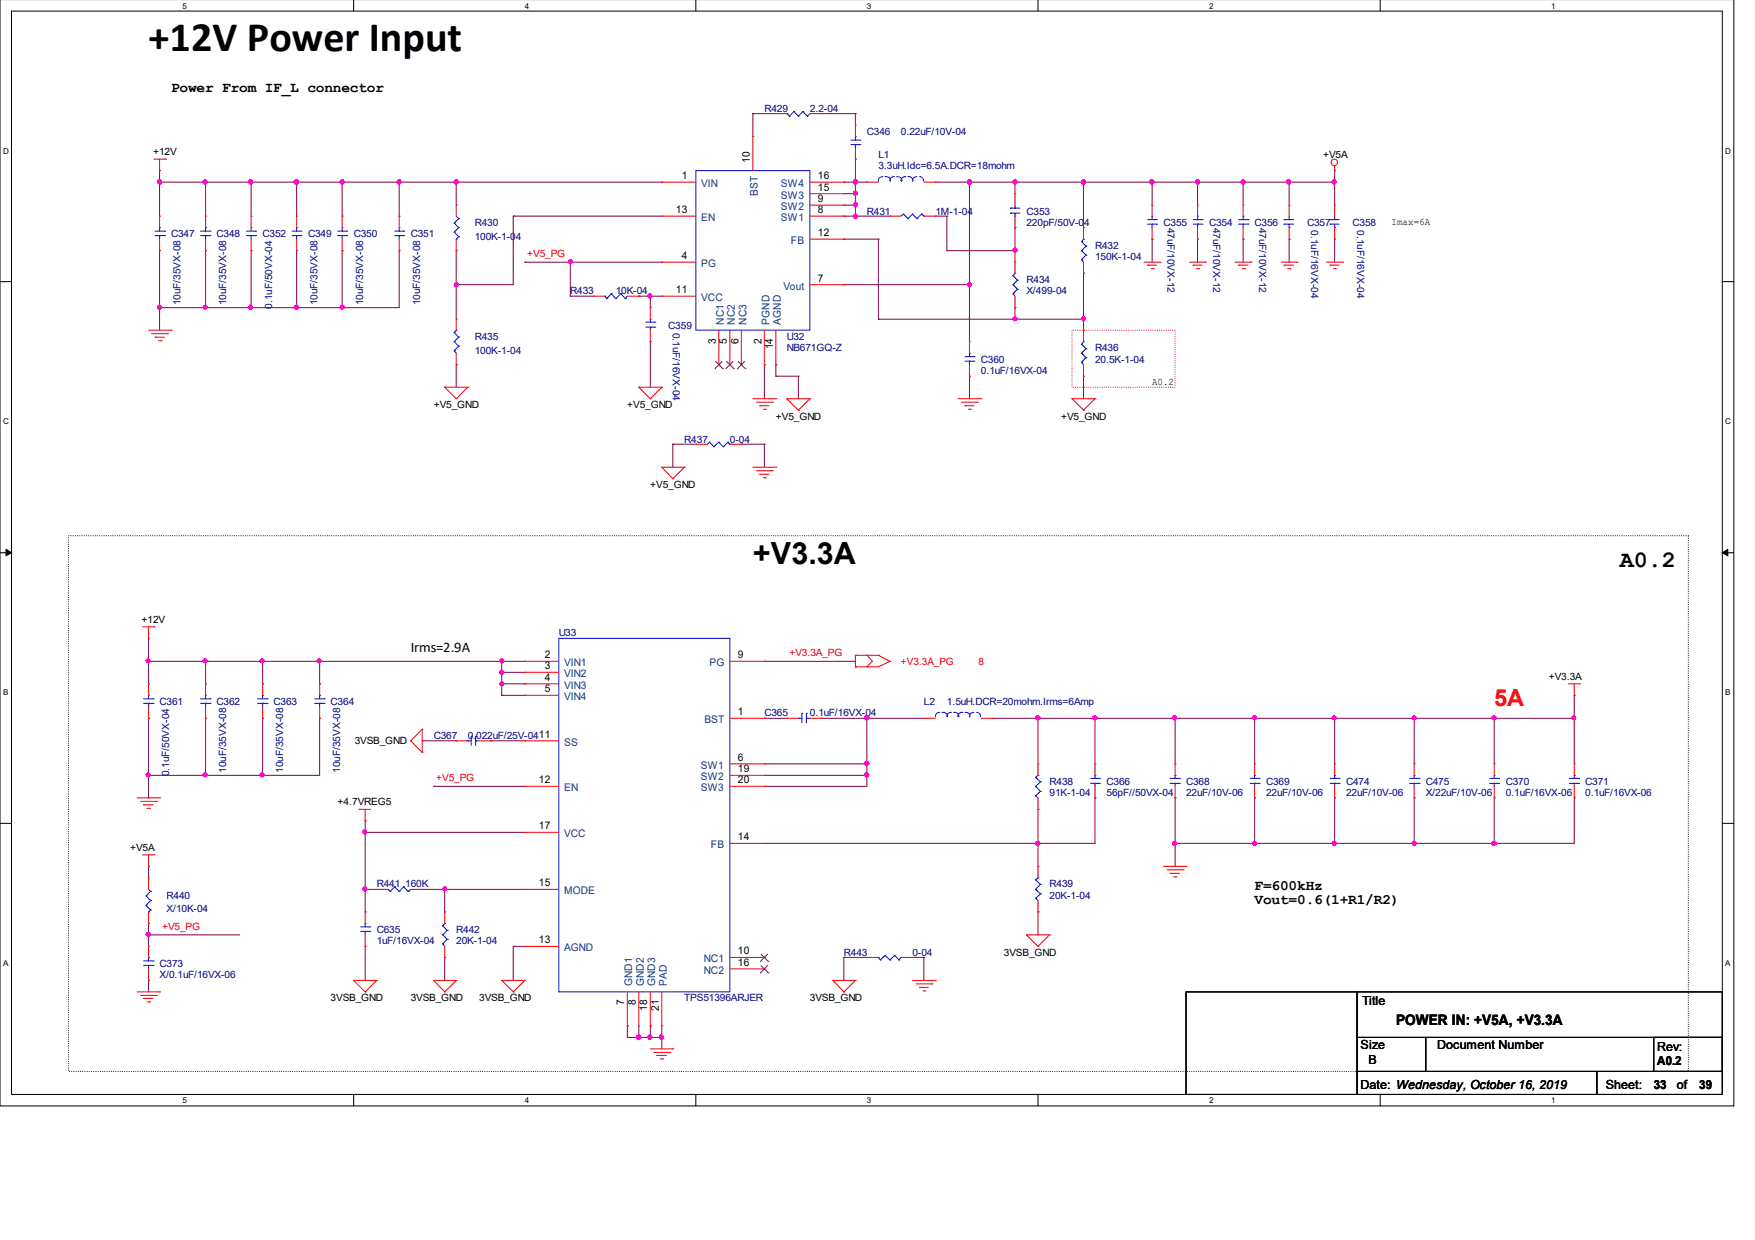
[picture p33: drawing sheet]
<svg xmlns="http://www.w3.org/2000/svg" width="297mm" height="210mm" viewBox="0 0 297 210" stroke-linecap="round" stroke-linejoin="round" font-family="sans-serif">
<defs><g id="words">
<text font-size="7.1" x="25.1" y="8.7">+12V Power Input</text>
<text font-size="5.2" x="127.4" y="95.5">+V3.3A</text>
<text font-size="4" x="274.2" y="95.9">A0.2</text>
<text font-size="4" fill="#f00" x="252.9" y="119.5">5A</text>
<g font-size="2.5">
<text x="29" y="15.5">Power From IF_L connector</text>
<text x="69.5" y="110.4">Irms=2.9A</text>
<text x="212.3" y="150.6">F=600kHz</text>
<text x="212.3" y="153.1">Vout=0.6(1+R1/R2)</text>
<text x="236.3" y="173.5">POWER IN: +V5A, +V3.3A</text>
</g>
<g font-size="2.1">
<text x="230.5" y="170.2">Title</text>
<text x="230.3" y="177.6">Size</text>
<text x="243.2" y="177.6">Document Number</text>
<text x="280.5" y="178">Rev:</text>
<text x="230.3" y="184.3">Date: Wednesday, October 16, 2019</text>
<text x="231.6" y="180.1">B</text>
<text x="271.8" y="184.3">Sheet:</text>
<text x="279.9" y="184.4">33</text>
<text x="280.5" y="180.4">A0.2</text>
<text x="283.8" y="184.3">of</text>
<text x="287.6" y="184.4">39</text>
</g>
<g font-size="1.8">
<text x="126.9" y="27.5" transform="rotate(-90 126.9 27.5)">10</text>
<text x="115.4" y="30.3">1</text>
<text x="138.4" y="34.2">9</text>
<text x="138.4" y="32.3">15</text>
<text x="138.4" y="30.3">16</text>
<text x="114.4" y="36.1">13</text>
<text x="138.4" y="36.1">8</text>
<text x="138.4" y="40">12</text>
<text x="115.4" y="43.9">4</text>
<text x="138.4" y="47.7">7</text>
<text x="114.4" y="49.6">11</text>
<text x="121.2" y="58.2" transform="rotate(-90 121.2 58.2)">3</text>
<text x="123" y="58.2" transform="rotate(-90 123 58.2)">5</text>
<text x="125" y="58.2" transform="rotate(-90 125 58.2)">6</text>
<text x="128.9" y="58.2" transform="rotate(-90 128.9 58.2)">2</text>
<text x="130.8" y="59.1" transform="rotate(-90 130.8 59.1)">14</text>
<text x="92.2" y="111.4">2</text>
<text x="92.2" y="113.3">3</text>
<text x="124.9" y="111.4">9</text>
<text x="92.2" y="115.2">4</text>
<text x="92.2" y="117.2">5</text>
<text x="124.9" y="121.1">1</text>
<text x="124.9" y="128.8">6</text>
<text x="124.9" y="130.7">19</text>
<text x="91.2" y="132.6">12</text>
<text x="124.9" y="132.6">20</text>
<text x="91.2" y="140.4">17</text>
<text x="124.9" y="142.3">14</text>
<text x="91.2" y="150">15</text>
<text x="91.2" y="159.7">13</text>
<text x="124.9" y="161.6">10</text>
<text x="124.9" y="163.5">16</text>
<text x="105.7" y="170.2" transform="rotate(-90 105.7 170.2)">7</text>
<text x="107.6" y="170.2" transform="rotate(-90 107.6 170.2)">8</text>
<text x="109.6" y="171.1" transform="rotate(-90 109.6 171.1)">18</text>
<text x="111.5" y="171.1" transform="rotate(-90 111.5 171.1)">21</text>
</g>
<g font-size="1.8" fill="#004080">
<text x="118.7" y="31.7">VIN</text>
<text x="128.3" y="33.2" transform="rotate(-90 128.3 33.2)">BST</text>
<text x="132.2" y="35.6">SW2</text>
<text x="132.2" y="33.6">SW3</text>
<text x="132.2" y="31.7">SW4</text>
<text x="118.7" y="37.4">EN</text>
<text x="132.2" y="37.4">SW1</text>
<text x="133.9" y="41.3">FB</text>
<text x="118.7" y="45.2">PG</text>
<text x="118.7" y="51">VCC</text>
<text x="132.6" y="49">Vout</text>
<text x="122.5" y="55" transform="rotate(-90 122.5 55)">NC1</text>
<text x="124.4" y="55" transform="rotate(-90 124.4 55)">NC2</text>
<text x="126.3" y="55" transform="rotate(-90 126.3 55)">NC3</text>
<text x="130.2" y="55" transform="rotate(-90 130.2 55)">PGND</text>
<text x="132.2" y="55" transform="rotate(-90 132.2 55)">AGND</text>
<text x="95.5" y="112.8">VIN1</text>
<text x="120.1" y="112.8">PG</text>
<text x="95.5" y="114.7">VIN2</text>
<text x="95.5" y="116.6">VIN3</text>
<text x="95.5" y="118.5">VIN4</text>
<text x="119.2" y="122.4">BST</text>
<text x="95.5" y="126.3">SS</text>
<text x="118.6" y="130.1">SW1</text>
<text x="95.5" y="134">EN</text>
<text x="118.6" y="132.1">SW2</text>
<text x="118.6" y="134">SW3</text>
<text x="95.5" y="141.7">VCC</text>
<text x="120.3" y="143.6">FB</text>
<text x="95.5" y="151.4">MODE</text>
<text x="95.5" y="161.1">AGND</text>
<text x="107" y="167" transform="rotate(-90 107 167)">GND1</text>
<text x="109" y="167" transform="rotate(-90 109 167)">GND2</text>
<text x="110.9" y="167" transform="rotate(-90 110.9 167)">GND3</text>
<text x="112.9" y="167" transform="rotate(-90 112.9 167)">PAD</text>
<text x="119.1" y="162.9">NC1</text>
<text x="119.1" y="164.9">NC2</text>
</g>
<g font-size="1.7" fill="#000080">
<text x="129.4" y="18.9">R429</text>
<text x="137.1" y="18.9">2.2-04</text>
<text x="146.7" y="22.8">C346</text>
<text x="152.5" y="22.8">0.22uF/10V-04</text>
<text x="148.7" y="26.7">L1</text>
<text x="148.7" y="28.5">3.3uH.Idc=6.5A.DCR=18mohm</text>
<text x="29" y="40.1">C347</text>
<text x="36.7" y="40.1">C348</text>
<text x="44.4" y="40.1">C352</text>
<text x="52.2" y="40.1">C349</text>
<text x="59.9" y="40.1">C350</text>
<text x="69.5" y="40.1">C351</text>
<text x="80.3" y="38.2">R430</text>
<text x="80.3" y="40.6">100K-1-04</text>
<text x="146.7" y="36.3">R431</text>
<text x="158.3" y="36.3">1M-1-04</text>
<text x="173.7" y="36.3">C353</text>
<text x="173.7" y="38.2">220pF/50V-04</text>
<text x="196.9" y="38.2">C355</text>
<text x="197.6" y="38.5" transform="rotate(90 197.6 38.5)">47uF/10VX-12</text>
<text x="204.6" y="38.2">C354</text>
<text x="205.3" y="38.5" transform="rotate(90 205.3 38.5)">47uF/10VX-12</text>
<text x="212.3" y="38.2">C356</text>
<text x="213.1" y="38.5" transform="rotate(90 213.1 38.5)">47uF/10VX-12</text>
<text x="221.2" y="38.2">C357</text>
<text x="221.9" y="39" transform="rotate(90 221.9 39)">0.1uF/16VX-04</text>
<text x="228.9" y="38.2">C358</text>
<text x="229.7" y="39" transform="rotate(90 229.7 39)">0.1uF/16VX-04</text>
<text x="173.7" y="47.9">R434</text>
<text x="185.3" y="42.1">R432</text>
<text x="185.3" y="44">150K-1-04</text>
<text x="30.6" y="51.7" transform="rotate(-90 30.6 51.7)">10uF/35VX-08</text>
<text x="38.3" y="51.7" transform="rotate(-90 38.3 51.7)">10uF/35VX-08</text>
<text x="46.1" y="52.3" transform="rotate(-90 46.1 52.3)">0.1uF/50VX-04</text>
<text x="53.8" y="51.7" transform="rotate(-90 53.8 51.7)">10uF/35VX-08</text>
<text x="61.5" y="51.7" transform="rotate(-90 61.5 51.7)">10uF/35VX-08</text>
<text x="71.1" y="51.7" transform="rotate(-90 71.1 51.7)">10uF/35VX-08</text>
<text x="96.5" y="49.8">R433</text>
<text x="104.2" y="49.8">10K-04</text>
<text x="173.7" y="49.8">X/499-04</text>
<text x="80.3" y="57.5">R435</text>
<text x="80.3" y="59.9">100K-1-04</text>
<text x="113.1" y="55.6">C359</text>
<text x="113.9" y="56.3" transform="rotate(90 113.9 56.3)">0.1uF/16VX-04</text>
<text x="133.2" y="59.5">NB671GQ-Z</text>
<text x="133.2" y="57.5">U32</text>
<text x="185.3" y="59.5">R436</text>
<text x="166" y="61.4">C360</text>
<text x="166" y="63.3">0.1uF/16VX-04</text>
<text x="185.3" y="61.4">20.5K-1-04</text>
<text x="115.8" y="74.9">R437</text>
<text x="123.5" y="74.9">0-04</text>
<text x="94.6" y="107.7">U33</text>
<text x="27" y="119.3">C361</text>
<text x="36.7" y="119.3">C362</text>
<text x="46.3" y="119.3">C363</text>
<text x="56" y="119.3">C364</text>
<text x="156.4" y="119.3">L2</text>
<text x="160.3" y="119.3">1.5uH.DCR=20mohm.Irms=6Amp</text>
<text x="73.4" y="125.1">C367</text>
<text x="79.2" y="125.1">0.022uF/25V-0411</text>
<text x="129.4" y="121.3">C365</text>
<text x="137.1" y="121.3">0.1uF/16VX-04</text>
<text x="28.6" y="131.4" transform="rotate(-90 28.6 131.4)">0.1uF/50VX-04</text>
<text x="38.3" y="130.8" transform="rotate(-90 38.3 130.8)">10uF/35VX-08</text>
<text x="47.9" y="130.8" transform="rotate(-90 47.9 130.8)">10uF/35VX-08</text>
<text x="57.6" y="130.8" transform="rotate(-90 57.6 130.8)">10uF/35VX-08</text>
<text x="177.6" y="132.9">R438</text>
<text x="177.6" y="134.7">91K-1-04</text>
<text x="187.3" y="132.9">C366</text>
<text x="187.3" y="134.7">56pF//50VX-04</text>
<text x="200.7" y="132.9">C368</text>
<text x="200.7" y="134.7">22uF/10V-06</text>
<text x="214.3" y="132.9">C369</text>
<text x="214.3" y="134.7">22uF/10V-06</text>
<text x="227.8" y="132.9">C474</text>
<text x="227.8" y="134.7">22uF/10V-06</text>
<text x="241.3" y="132.9">C475</text>
<text x="241.3" y="134.7">X/22uF/10V-06</text>
<text x="254.8" y="132.9">C370</text>
<text x="254.8" y="134.7">0.1uF/16VX-06</text>
<text x="268.3" y="132.9">C371</text>
<text x="268.3" y="134.7">0.1uF/16VX-06</text>
<text x="28.2" y="152.2">R440</text>
<text x="28.2" y="154.4">X/10K-04</text>
<text x="63.8" y="150.2">R441</text>
<text x="68.6" y="150.2">160K</text>
<text x="177.6" y="150.2">R439</text>
<text x="177.6" y="152.2">20K-1-04</text>
<text x="63.8" y="157.9">C635</text>
<text x="63.8" y="159.9">1uF/16VX-04</text>
<text x="77.2" y="157.9">R442</text>
<text x="77.2" y="159.9">20K-1-04</text>
<text x="142.8" y="161.8">R443</text>
<text x="154.4" y="161.8">0-04</text>
<text x="27" y="163.7">C373</text>
<text x="27" y="165.6">X/0.1uF/16VX-06</text>
<text x="115.8" y="169.5">TPS51396ARJER</text>
</g>
<g font-size="1.7">
<text x="25.9" y="26.3">+12V</text>
<text x="223.9" y="26.7">+V5A</text>
<text x="235.5" y="38">Imax=6A</text>
<text x="195" y="65.1">A0.2</text>
<text x="73.4" y="69.1">+V5_GND</text>
<text x="106.2" y="69.1">+V5_GND</text>
<text x="131.3" y="71">+V5_GND</text>
<text x="179.6" y="71">+V5_GND</text>
<text x="110.1" y="82.6">+V5_GND</text>
<text x="24" y="105.4">+12V</text>
<text x="262.1" y="115.1">+V3.3A</text>
<text x="60" y="125.9">3VSB_GND</text>
<text x="57.1" y="136.3">+4.7VREG5</text>
<text x="22" y="144">+V5A</text>
<text x="169.9" y="161.8">3VSB_GND</text>
<text x="56" y="169.5">3VSB_GND</text>
<text x="69.5" y="169.5">3VSB_GND</text>
<text x="81.1" y="169.5">3VSB_GND</text>
<text x="137.1" y="169.5">3VSB_GND</text>
</g>
<g font-size="1.7" fill="#f00">
<text x="89.2" y="43.5">+V5_PG</text>
<text x="133.6" y="111.1">+V3.3A_PG</text>
<text x="152.5" y="112.5">+V3.3A_PG</text>
<text x="165.6" y="112.5">8</text>
<text x="73.8" y="132.3">+V5_PG</text>
<text x="27.4" y="157.4">+V5_PG</text>
</g>
<g font-size="1.4">
<text x="30.9" y="1.5">5</text>
<text x="88.8" y="1.5">4</text>
<text x="146.7" y="1.5">3</text>
<text x="204.6" y="1.5">2</text>
<text x="262.6" y="1.5">1</text>
<text x=".5" y="26">D</text>
<text x="292" y="26">D</text>
<text x=".5" y="71.8">C</text>
<text x="292" y="71.8">C</text>
<text x=".5" y="117.7">B</text>
<text x="292" y="117.7">B</text>
<text x=".5" y="163.5">A</text>
<text x="292" y="163.5">A</text>
<text x="30.9" y="186.8">5</text>
<text x="88.8" y="186.8">4</text>
<text x="146.7" y="186.8">3</text>
<text x="204.6" y="186.8">2</text>
<text x="262.6" y="186.8">1</text>
</g>
</g></defs>
<path d="M0 -.1v187.3h293.5v-187.3M1.9 1.9h289.6v183.4h-289.6z" fill="none" stroke="#000" stroke-width=".17"/>
<g fill="#fff">
<path d="M30.9 .2h.7v1.4h-.7z"/>
<path d="M30.9 185.5h.7v1.5h-.7z"/>
</g>
<path d="M59.9 -.1v2M59.9 185.3v1.9" fill="none" stroke="#000" stroke-width=".17"/>
<g fill="#fff">
<path d="M88.8 .2h.7v1.4h-.7z"/>
<path d="M88.8 185.5h.7v1.5h-.7z"/>
</g>
<path d="M117.8 -.1v2M117.8 185.3v1.9" fill="none" stroke="#000" stroke-width=".17"/>
<g fill="#fff">
<path d="M146.7 .2h.7v1.4h-.7z"/>
<path d="M146.7 185.5h.7v1.5h-.7z"/>
</g>
<path d="M175.7 -.1v2M175.7 185.3v1.9" fill="none" stroke="#000" stroke-width=".17"/>
<g fill="#fff">
<path d="M204.6 .2h.7v1.4h-.7z"/>
<path d="M204.6 185.5h.7v1.5h-.7z"/>
</g>
<path d="M233.6 -.1v2M233.6 185.3v1.9" fill="none" stroke="#000" stroke-width=".17"/>
<g fill="#fff">
<path d="M262.6 .2h.6v1.4h-.6z"/>
<path d="M262.6 185.5h.6v1.5h-.6z"/>
<path d="M.5 24.7h.9v1.5h-.9z"/>
<path d="M292 24.7h.9v1.5h-.9z"/>
<path d="M.5 70.5h.9v1.5h-.9z"/>
<path d="M292 70.5h.9v1.5h-.9z"/>
</g>
<path d="M0 47.7h1.9M291.5 47.7h2" fill="none" stroke="#000" stroke-width=".17"/>
<g fill="#fff">
<path d="M.5 116.4h.9v1.5h-.9z"/>
<path d="M292 116.4h.9v1.5h-.9z"/>
</g>
<path d="M0 93.6h1.9M291.5 93.6h2" fill="none" stroke="#000" stroke-width=".17"/>
<path d="M1 93l.9 .6-.9 .5zM291.5 93.6l.9-.6v1.1z" fill="#000" stroke="#000" stroke-width=".17"/>
<g fill="#fff">
<path d="M.5 162.2h.9v1.5h-.9z"/>
<path d="M292 162.2h.9v1.5h-.9z"/>
</g>
<path d="M0 139.4h1.9M291.5 139.4h2M200.7 167.9h29v17.4h-29zM229.7 175.6h11.6v5.8h-11.6zM229.7 167.9h61.8v7.7h-61.8zM241.3 175.6h50.2v5.8h-50.2zM279.9 175.6h11.6v5.8h-11.6zM229.7 181.4h40.6v3.9h-40.6zM270.3 181.4h21.2v3.9h-21.2z" fill="none" stroke="#000" stroke-width=".17"/>
<path d="M11.6 90.7h274.2v90.7h-274.2z" fill="none" stroke="#000" stroke-width=".17" stroke-dasharray="0 .3"/>
<path d="M181.4 55.9h17.5v9.6h-17.5z" fill="none" stroke="#f00" stroke-width=".17" stroke-dasharray="0 .3"/>
<g fill="none" stroke="#800040" stroke-width=".17">
<path d="M127.4 19.2h.1M127.4 19.2v3.9M127.4 19.2h3.9M139 19.2h.1M139 19.2h5.8M144.8 19.2h.1M144.8 19.2v2M27 30.8h.1M27 28.9h.1M27 30.8h85M27 28.9v7.7M34.8 30.8h.1"/>
<path d="M34.8 30.8v5.8M42.5 30.8h.1M42.5 30.8v5.8M50.2 30.8h.1M50.2 30.8v5.8M57.9 30.8h.1M57.9 30.8v5.8M67.6 30.8h.1M67.6 30.8v5.8M77.2 30.8h.1M77.2 30.8v3.9M86.9 36.6h.1"/>
<path d="M86.9 36.6h25.1M86.9 36.6v11.6h-9.7M142.8 30.8h.1M142.8 32.8h.1M142.8 36.6h.1M142.8 34.7h.1M142.8 30.8h3.9M142.8 32.8h2M142.8 36.6h7.8M142.8 34.7h2M144.8 30.8h.1M144.8 32.8h.1"/>
<path d="M144.8 34.7h.1M144.8 36.6h.1M144.8 26.9h.1M144.8 26.9v9.7M158.3 36.6h.1M158.3 30.8h.1M158.3 30.8h67.6M158.3 36.6h2M160.3 36.6h.1M160.3 36.6v5.8M164.1 30.8h.1M164.1 30.8v27"/>
<path d="M171.8 38.5h.1M171.8 30.8h.1M171.8 30.8v2M171.8 38.5v5.9M183.4 30.8h.1M183.4 30.8v7.7M195 30.8h.1M195 30.8v3.9M202.7 30.8h.1M202.7 30.8v3.9M210.4 30.8h.1M210.4 30.8v3.9"/>
<path d="M218.2 30.8h.1M218.2 30.8v3.9M225.9 30.8h.1M225.9 28.9h.1M225.9 28.9v5.8M27 52.1h.1M27 42.4h.1M27 42.4v13.5M34.8 42.4h.1M34.8 52.1h.1M34.8 42.4v9.7M42.5 42.4h.1"/>
<path d="M42.5 52.1h.1M42.5 42.4v9.7M50.2 42.4h.1M50.2 52.1h.1M50.2 42.4v9.7M57.9 42.4h.1M57.9 52.1h.1M57.9 42.4v9.7M67.6 42.4h.1M67.6 42.4v9.7h-40.6M77.2 42.4h.1M77.2 48.2h.1"/>
<path d="M77.2 42.4v11.6M88.8 44.4h.1M88.8 44.4h23.2M96.5 44.4h.1M96.5 50.1h.1M96.5 50.1h3.9M96.5 44.4v5.7M108.1 50.1h.1M108.1 50.1h3.9M110.1 57.8h.1M110.1 50.1h.1M110.1 50.1v2"/>
<path d="M110.1 57.8v7.7M142.8 40.5h.1M142.8 48.2h.1M142.8 40.5h5.9M142.8 48.2h21.3M148.7 40.5h.1M148.7 54h.1M148.7 54h34.7M148.7 40.5v13.5M160.3 42.4h.1M160.3 42.4h11.5M164.1 48.2h.1"/>
<path d="M171.8 54h.1M171.8 52.1h.1M171.8 42.4h.1M171.8 52.1v1.9M183.4 54h.1M183.4 46.2h.1M183.4 46.2v9.7M195 40.5h.1M195 40.5v3.9M202.7 40.5h.1M202.7 40.5v3.9M210.4 40.5h.1"/>
<path d="M210.4 40.5v3.9M218.2 40.5h.1M218.2 40.5v3.9M225.9 40.5h.1M225.9 40.5v3.9M77.2 61.7h.1M77.2 61.7v3.8M113.9 75.2h.1M113.9 75.2h3.9M113.9 75.2v3.9M125.5 75.2h.1M125.5 75.2h3.9"/>
<path d="M129.4 61.7h.1M129.4 75.2h.1M129.4 61.7v5.8M129.4 75.2v3.9M131.3 61.7h.1M131.3 63.7h.1M131.3 61.7v2M131.3 63.7h3.8M135.1 63.7h.1M135.1 63.7v3.8M164.1 63.7h.1M164.1 63.7v3.8"/>
<path d="M183.4 63.7h.1M183.4 63.7v3.8M25.1 111.9h.1M25.1 115.8h.1M25.1 108v7.8M25.1 111.9h63.7M34.8 115.8h.1M34.8 111.9h.1M34.8 111.9v3.9M44.4 111.9h.1M44.4 115.8h.1M44.4 111.9v3.9"/>
<path d="M54.1 111.9h.1M54.1 115.8h.1M54.1 111.9v3.9M84.9 113.8h.1M84.9 115.8h.1M84.9 111.9h.1M84.9 117.7h.1M84.9 113.8h3.9M84.9 111.9v5.8M84.9 115.8h3.9M84.9 117.7h3.9M88.8 115.8h.1"/>
<path d="M88.8 117.7h.1M129.4 111.9h.1M129.4 111.9h15.4M266.4 117.7h.1M266.4 117.7v11.6M25.1 131.2h.1M25.1 135.1h.1M25.1 121.6h.1M25.1 121.6v13.5M34.8 121.6h.1M34.8 131.2h.1M34.8 121.6v9.6"/>
<path d="M44.4 131.2h.1M44.4 121.6h.1M44.4 121.6v9.6M54.1 121.6h.1M54.1 121.6v9.6h-29M61.8 139h.1M61.8 139v15.4M71.5 125.4h.1M71.5 125.4h5.7M73.4 133.1h.1M73.4 133.1h15.4M83.1 125.4h.1"/>
<path d="M83.1 125.4h5.7M129.4 129.3h.1M129.4 131.2h.1M129.4 121.6h.1M129.4 133.1h.1M129.4 131.2h17.3M129.4 121.6h3.8M129.4 129.3h17.3M139 121.6h.1M139 121.6h17.4M146.7 121.6h.1M146.7 129.3h.1"/>
<path d="M146.7 131.2h.1M146.7 121.6v11.5h-17.3M168 121.6h.1M168 121.6h98.4M175.7 121.6h.1M175.7 137h.1M175.7 121.6v7.7M175.7 137v9.7M185.3 135.1h.1M185.3 121.6h.1M185.3 135.1v7.7h-55.9M185.3 121.6v7.7"/>
<path d="M198.9 121.6h.1M198.9 135.1h.1M198.9 121.6v7.7M198.9 135.1v11.6M212.3 121.6h.1M212.3 135.1h.1M212.3 121.6v7.7M212.3 135.1v7.7M225.9 121.6h.1M225.9 135.1h.1M225.9 121.6v7.7M225.9 135.1v7.7"/>
<path d="M239.4 121.6h.1M239.4 135.1h.1M239.4 121.6v7.7M239.4 135.1v7.7M252.9 121.6h.1M252.9 135.1h.1M252.9 121.6v7.7M252.9 135.1v7.7M266.4 121.6h.1M266.4 135.1h.1M266.4 135.1v7.7h-67.5M25.1 158.3h.1"/>
<path d="M25.1 146.7h.1M25.1 156.3h.1M25.1 146.7v1.9M25.1 156.3v3.9M25.1 158.3h15.5M61.8 150.6h.1M61.8 140.9h.1M61.8 154.4h.1M61.8 140.9h27M61.8 150.6h2M71.5 150.6h17.3M75.3 150.6h.1"/>
<path d="M75.3 154.4h.1M75.3 150.6v3.8M175.7 142.8h.1M175.7 154.4h.1M175.7 154.4v3.9M198.9 142.8h.1M212.3 142.8h.1M225.9 142.8h.1M239.4 142.8h.1M252.9 142.8h.1M25.1 166h.1M25.1 166v1.9"/>
<path d="M61.8 160.2h.1M61.8 160.2v5.8M75.3 162.1h.1M75.3 162.1v3.9M86.9 160.2h.1M86.9 160.2v5.8M86.9 160.2h1.9M106.2 173.7h.1M106.2 175.6h.1M106.2 173.7v1.9M106.2 175.6h5.8M108.1 175.6h.1"/>
<path d="M108.1 173.7v1.9M110.1 173.7h.1M110.1 175.6h.1M110.1 173.7v1.9M112 175.6h.1M112 173.7v3.9M142.8 162.1h.1M142.8 162.1v3.9M142.8 162.1h3.9M154.4 162.1h.1M154.4 162.1h2M156.4 162.1h.1"/>
<path d="M156.4 162.1v3.9"/>
</g>
<g fill="#f0f" stroke="#f0f" stroke-width=".17">
<circle cx="50.2" cy="52" r=".36"/>
<circle cx="57.9" cy="52" r=".34"/>
<circle cx="27" cy="30.8" r=".36"/>
<circle cx="50.2" cy="30.8" r=".38"/>
<circle cx="202.7" cy="30.8" r=".36"/>
<circle cx="144.8" cy="32.7" r=".34"/>
<circle cx="144.8" cy="34.6" r=".34"/>
<circle cx="171.8" cy="53.9" r=".34"/>
<circle cx="171.8" cy="30.8" r=".36"/>
<circle cx="144.8" cy="36.6" r=".34"/>
<circle cx="171.8" cy="42.3" r=".34"/>
<circle cx="164.1" cy="48.2" r=".34"/>
<circle cx="77.2" cy="30.8" r=".36"/>
<circle cx="67.5" cy="30.8" r=".36"/>
<circle cx="42.4" cy="52" r=".34"/>
<circle cx="144.8" cy="30.8" r=".36"/>
<circle cx="183.4" cy="53.9" r=".34"/>
<circle cx="164.1" cy="30.8" r=".36"/>
<circle cx="77.2" cy="48.2" r=".34"/>
<circle cx="96.5" cy="44.3" r=".34"/>
<circle cx="110" cy="50.1" r=".36"/>
<circle cx="57.9" cy="30.8" r=".36"/>
<circle cx="194.9" cy="30.8" r=".38"/>
<circle cx="183.4" cy="30.8" r=".36"/>
<circle cx="210.4" cy="30.8" r=".36"/>
<circle cx="225.8" cy="30.8" r=".36"/>
<circle cx="218.1" cy="30.8" r=".36"/>
<circle cx="27" cy="52" r=".34"/>
<circle cx="34.7" cy="52" r=".34"/>
<circle cx="42.4" cy="30.8" r=".36"/>
<circle cx="34.7" cy="30.8" r=".36"/>
<circle cx="25.1" cy="158.2" r=".34"/>
<circle cx="84.9" cy="111.9" r=".34"/>
<circle cx="54" cy="111.9" r=".34"/>
<circle cx="84.9" cy="113.8" r=".34"/>
<circle cx="25.1" cy="111.9" r=".34"/>
<circle cx="25.1" cy="131.2" r=".34"/>
<circle cx="44.4" cy="111.9" r=".34"/>
<circle cx="34.7" cy="111.9" r=".34"/>
<circle cx="44.4" cy="131.2" r=".34"/>
<circle cx="34.7" cy="131.2" r=".34"/>
<circle cx="252.9" cy="142.8" r=".36"/>
<circle cx="266.4" cy="121.5" r=".34"/>
<circle cx="252.9" cy="121.5" r=".36"/>
<circle cx="239.4" cy="121.5" r=".34"/>
<circle cx="239.4" cy="142.8" r=".34"/>
<circle cx="225.8" cy="142.8" r=".34"/>
<circle cx="146.7" cy="121.5" r=".36"/>
<circle cx="198.8" cy="121.5" r=".34"/>
<circle cx="212.3" cy="142.8" r=".34"/>
<circle cx="198.8" cy="142.8" r=".34"/>
<circle cx="225.8" cy="121.5" r=".34"/>
<circle cx="212.3" cy="121.5" r=".34"/>
<circle cx="185.3" cy="121.5" r=".36"/>
<circle cx="175.7" cy="121.5" r=".36"/>
<circle cx="146.7" cy="129.2" r=".36"/>
<circle cx="175.7" cy="142.8" r=".36"/>
<circle cx="146.7" cy="131.2" r=".36"/>
<circle cx="84.9" cy="115.8" r=".34"/>
<circle cx="108.1" cy="175.6" r=".38"/>
<circle cx="111.9" cy="175.6" r=".36"/>
<circle cx="110" cy="175.6" r=".36"/>
<circle cx="61.7" cy="150.5" r=".34"/>
<circle cx="61.7" cy="140.8" r=".34"/>
<circle cx="75.3" cy="150.5" r=".34"/>
</g>
<g fill="none" stroke="#f00" stroke-width=".17">
<path d="M131.3 19.2h.1M131.3 19.2h1.9M137.1 19.2h1.9M139 19.2h.1M26.1 26.9h1.9M27 28.9h.1M27 36.6h.1M27 26.9v2M27 36.6v1.9M28 26.9h.1M34.8 36.6h.1M34.8 36.6v1.9"/>
<path d="M42.5 36.6h.1M42.5 36.6v1.9M50.2 36.6h.1M50.2 36.6v1.9M57.9 36.6h.1M57.9 36.6v1.9M67.6 36.6h.1M67.6 36.6v1.9M77.2 34.7h.1M77.2 34.7v1.9M112 30.8h.1M112 36.6h.1"/>
<path d="M112 30.8h5.8M112 36.6h5.8M127.4 23.1h.1M127.4 23.1v5.8M137.1 30.8h5.7M137.1 36.6h5.7M137.1 34.7h5.7M137.1 32.8h5.7M142.8 36.6h.1M142.8 34.7h.1M142.8 32.8h.1M142.8 30.8h.1"/>
<path d="M144.8 26.9h.1M144.8 21.2h.1M144.8 21.2v1.9M144.8 25.1v1.8M146.7 30.8h.1M146.7 30.8h2M150.6 36.6h.1M150.6 36.6h1.9M156.4 30.8h1.9M156.4 36.6h1.9M158.3 30.8h.1M158.3 36.6h.1"/>
<path d="M171.8 32.8h.1M171.8 38.5h.1M171.8 32.8v1.9M171.8 36.6v1.9M183.4 38.5h.1M183.4 38.5v2M195 34.7h.1M195 34.7v1.9M195 38.5v2M202.7 34.7h.1M202.7 34.7v1.9M202.7 38.5v2"/>
<path d="M210.4 34.7h.1M210.4 34.7v1.9M210.4 38.5v2M218.2 34.7h.1M218.2 34.7v1.9M218.2 38.5v2M225.9 28.9h.1M225.9 34.7h.1M225.9 28.1v.8M225.9 34.7v1.9M225.9 38.5v2M25.1 55.9h3.9"/>
<path d="M25.7 56.5h2.7M26.2 57.1h.1M26.2 57.1h1.7M26.8 57.7h.5M27 42.4h.1M27 40.5v1.9M27.3 57.7h.1M28.4 56.5h.1M29 55.9h.1M34.8 42.4h.1M34.8 40.5v1.9M42.5 42.4h.1"/>
<path d="M42.5 40.5v1.9M50.2 42.4h.1M50.2 40.5v1.9M57.9 42.4h.1M57.9 40.5v1.9M67.6 42.4h.1M67.6 40.5v1.9M77.2 54h.1M77.2 42.4h.1M77.2 40.5v1.9M77.2 54v1.9M77.2 59.8v1.9"/>
<path d="M100.4 50.1h.1M100.4 50.1h2M106.2 50.1h1.9M108.1 50.1h.1M110.1 57.8h.1M110.1 52.1h.1M110.1 52.1v1.9M110.1 55.9v1.9M112 44.4h.1M112 50.1h.1M112 44.4h5.8M112 50.1h5.8"/>
<path d="M121.7 55.9v5.8M123.5 55.9v5.8M125.5 55.9v5.8M129.4 55.9v5.8M131.3 55.9v5.8M137.1 48.2h5.7M137.1 40.5h5.7M142.8 48.2h.1M142.8 40.5h.1M164.1 57.8h.1M164.1 57.8v2M171.8 52.1h.1"/>
<path d="M171.8 44.4h.1M171.8 44.4v1.8M171.8 50.1v2M183.4 55.9h.1M183.4 46.2h.1M183.4 44.4v1.8M183.4 55.9v1.9M193.6 44.4h2.7M194.2 44.9h.1M194.2 44.9h1.5M194.8 45.5h.4M195 40.5h.1"/>
<path d="M195.2 45.5h.1M196.3 44.4h.1M201.3 44.4h2.7M201.9 44.9h.1M201.9 44.9h1.6M202.5 45.5h.4M202.7 40.5h.1M202.9 45.5h.1M204 44.4h.1M209 44.4h2.8M209.6 44.9h.1M209.6 44.9h1.6"/>
<path d="M210.2 45.5h.5M210.4 40.5h.1M210.7 45.5h.1M211.8 44.4h.1M216.8 44.4h2.7M217.3 44.9h.1M217.3 44.9h1.6M217.9 45.5h.5M218.2 40.5h.1M218.4 45.5h.1M219.5 44.4h.1M224.5 44.4h2.7"/>
<path d="M225.1 44.9h.1M225.1 44.9h1.6M225.7 45.5h.4M225.9 40.5h.1M226.1 45.5h.1M227.2 44.4h.1M75.3 65.5h.1M75.3 65.5h3.9M75.3 65.5l1.9 2M77.2 67.5h.1M77.2 61.7h.1M79.2 65.5h.1"/>
<path d="M79.2 65.5l-2 2M108.1 65.5h.1M108.1 65.5h3.9M108.1 65.5l2 2M110.1 67.5h.1M112 65.5h.1M112 79.1h.1M112 65.5l-1.9 2M112 79.1h3.8M112 79.1l1.9 1.9M115.8 79.1h.1M115.8 79.1l-1.9 1.9"/>
<path d="M117.8 75.2h.1M117.8 75.2h1.9M121.7 61.7h.1M123.5 61.7h.1M123.5 75.2h2M125.5 61.7h.1M125.5 75.2h.1M127.4 67.5h3.9M127.4 79.1h3.9M128 68.1h2.7M128 79.7h2.7M128.6 68.7h.1"/>
<path d="M128.6 68.7h1.5M129.2 69.3h.3M129.4 61.7h.1M129.5 69.3h.1M130.7 68.1h.1M130.7 79.7h.1M131.3 67.5h.1M131.3 79.1h.1M131.3 61.7h.1M133.2 67.5h.1M133.2 67.5h3.9M133.2 67.5l1.9 1.9"/>
<path d="M135.1 69.4h.1M137.1 67.5h.1M137.1 67.5l-2 1.9M162.1 67.5h3.9M162.7 68.1h2.7M163.3 68.7h.1M163.3 68.7h1.5M163.9 69.3h.4M164.1 63.7h.1M164.1 61.7v2M164.3 69.3h.1M165.4 68.1h.1"/>
<path d="M166 67.5h.1M181.4 67.5h.1M181.4 67.5h3.9M181.4 67.5l2 1.9M183.4 69.4h.1M183.4 63.7h.1M183.4 61.7v2M185.3 67.5h.1M185.3 67.5l-1.9 1.9M113.9 81h.1M128.6 80.3h.1M128.6 80.3h1.5"/>
<path d="M129.2 80.9h.3M129.5 80.9h.1M24.1 106.1h2M25.1 108h.1M25.1 115.8h.1M25.1 106.1v1.9M25.1 115.8v1.9M25.1 119.6v2M26.1 106.1h.1M34.8 115.8h.1M34.8 115.8v1.9M34.8 119.6v2"/>
<path d="M44.4 115.8h.1M44.4 115.8v1.9M44.4 119.6v2M54.1 115.8h.1M54.1 115.8v1.9M54.1 119.6v2M88.8 111.9h.1M88.8 113.8h.1M88.8 115.8h.1M88.8 117.7h.1M88.8 115.8h5.8M88.8 111.9h5.8"/>
<path d="M88.8 113.8h5.8M88.8 117.7h5.8M123.5 111.9h5.9M129.4 111.9h.1M144.8 112.9h.1M144.8 110.9h.1M144.8 110.9h3.9M144.8 110.9v2M146.7 112.9h.1M146.7 110.9h.1M146.7 110.9l1 1-1 1M148.7 110.9h.1"/>
<path d="M148.7 110.9l1.9 1M150.6 111.9h.1M150.6 111.9l-1.9 1h-3.9M265.4 115.8h2M266.4 117.7h.1M266.4 115.8v1.9M267.4 115.8h.1M23.2 135.1h3.8M23.8 135.7h2.7M24.3 136.2h.1M24.3 136.2h1.6M24.9 136.8h.4"/>
<path d="M25.1 121.6h.1M25.3 136.8h.1M26.5 135.7h.1M27 135.1h.1M34.8 121.6h.1M44.4 121.6h.1M54.1 121.6h.1M60.8 137h.1M60.8 137h1.9M61.8 139h.1M61.8 137v2M69.5 125.4h.1"/>
<path d="M69.5 125.4l2 2M71.5 127.4h.1M71.5 123.5h.1M71.5 123.5l-2 1.9M71.5 123.5v3.9M77.2 125.4h.1M77.2 125.4h2M81.1 125.4h2M83.1 125.4h.1M88.8 133.1h.1M88.8 125.4h.1M88.8 133.1h5.8"/>
<path d="M88.8 125.4h5.8M123.5 121.6h5.9M123.5 133.1h5.9M123.5 129.3h5.9M123.5 131.2h5.9M129.4 129.3h.1M129.4 121.6h.1M129.4 131.2h.1M129.4 133.1h.1M133.2 121.6h.1M133.2 121.6h1.9M137.1 121.6h1.9"/>
<path d="M139 121.6h.1M156.4 121.6h.1M156.4 121.6h1.9M166 121.6h2M168 121.6h.1M175.7 137h.1M175.7 129.3h.1M175.7 129.3v1.9M175.7 135.1v1.9M185.3 135.1h.1M185.3 129.3h.1M185.3 129.3v1.9"/>
<path d="M185.3 133.1v2M198.9 135.1h.1M198.9 129.3h.1M198.9 129.3v1.9M198.9 133.1v2M212.3 135.1h.1M212.3 129.3h.1M212.3 129.3v1.9M212.3 133.1v2M225.9 135.1h.1M225.9 129.3h.1M225.9 129.3v1.9"/>
<path d="M225.9 133.1v2M239.4 135.1h.1M239.4 129.3h.1M239.4 129.3v1.9M239.4 133.1v2M252.9 135.1h.1M252.9 129.3h.1M252.9 129.3v1.9M252.9 133.1v2M266.4 135.1h.1M266.4 129.3h.1M266.4 129.3v1.9"/>
<path d="M266.4 133.1v2M24.1 144.7h2M25.1 146.7h.1M25.1 148.6h.1M25.1 156.3h.1M25.1 144.7v2M25.1 148.6v2M25.1 154.4v1.9M26.1 144.7h.1M61.8 154.4h.1M61.8 154.4v1.9M61.8 158.3v1.9"/>
<path d="M63.8 150.6h.1M63.8 150.6h1.8M69.5 150.6h2M71.5 150.6h.1M75.3 154.4h.1M75.3 154.4v1.9M88.8 150.6h.1M88.8 140.9h.1M88.8 150.6h5.8M88.8 140.9h5.8M123.5 142.8h5.9M129.4 142.8h.1"/>
<path d="M173.7 158.3h.1M173.7 158.3h3.9M173.7 158.3l2 1.9M175.7 154.4h.1M175.7 146.7h.1M175.7 146.7v1.9M175.7 152.4v2M177.6 158.3h.1M177.6 158.3l-1.9 1.9M196.9 146.7h3.8M197.5 147.2h2.7M198 147.8h.1"/>
<path d="M198 147.8h1.6M198.6 148.4h.5M199.1 148.4h.1M200.2 147.2h.1M200.7 146.7h.1M23.2 167.9h3.8M23.8 168.5h2.7M24.3 169h.1M24.3 169h1.6M24.9 169.6h.4M25.1 166h.1M25.1 160.2h.1"/>
<path d="M25.1 160.2v1.9M25.1 164v2M25.3 169.6h.1M26.5 168.5h.1M27 167.9h.1M59.9 166h.1M59.9 166h3.9M59.9 166l1.9 1.9M61.8 167.9h.1M61.8 160.2h.1M63.8 166h.1M63.8 166l-2 1.9"/>
<path d="M73.4 166h.1M73.4 166h3.8M73.4 166l1.9 1.9M75.3 167.9h.1M75.3 162.1h.1M75.3 160.2v1.9M77.2 166h.1M77.2 166l-1.9 1.9M84.9 166h.1M84.9 166h3.9M84.9 166l2 1.9M86.9 167.9h.1"/>
<path d="M88.8 166h.1M88.8 160.2h.1M88.8 166l-1.9 1.9M88.8 160.2h5.8M106.2 173.7h.1M106.2 167.9v5.8M108.1 173.7h.1M108.1 167.9v5.8M110.1 173.7h.1M110.1 177.6h3.8M110.1 167.9v5.8M110.7 178.2h2.7"/>
<path d="M111.2 178.7h.1M111.2 178.7h1.6M111.8 179.3h.4M112 173.7h.1M112 167.9v5.8M112.2 179.3h.1M113.4 178.2h.1M113.9 177.6h.1M123.5 162.1h5.9M123.5 164h5.9M129.4 162.1h.1M129.4 164h.1"/>
<path d="M141 166h.1M141 166h3.8M141 166l1.8 1.9M142.8 167.9h.1M144.8 166h.1M144.8 166l-2 1.9M146.7 162.1h.1M146.7 162.1h2M152.5 162.1h1.9M154.4 162.1h.1M154.4 166h3.9M155 166.6h2.7"/>
<path d="M155.6 167.1h.1M155.6 167.1h1.5M156.2 167.7h.3M156.5 167.7h.1M157.7 166.6h.1M158.3 166h.1M175.7 160.2h.1"/>
<circle cx="225.8" cy="27.5" r=".55"/>
</g>
<g fill="none" stroke="#00f" stroke-width=".17">
<path d="M133.2 19.2h.1M133.2 19.2l.4 .5M133.6 19.7h.1M134.4 18.9h.1M134.4 18.9l-.8 .8M134.4 18.9l.7 .8M135.1 19.7h.1M135.9 18.9h.1M135.9 18.9l.8 .8M135.9 18.9l-.8 .8M136.7 19.7h.1M137.1 19.2l-.4 .5"/>
<path d="M26.2 39.1h1.7M26.2 39.9h1.7M27 38.5h.1M27 39.9h.1M27 38.5v.6M27 39.9v.6M27.9 39.1h.1M27.9 39.9h.1M34 39.1h1.6M34 39.9h1.6M34.8 38.5h.1M34.8 39.9h.1"/>
<path d="M34.8 38.5v.6M34.8 39.9v.6M35.6 39.1h.1M35.6 39.9h.1M41.7 39.1h1.6M41.7 39.9h1.6M42.5 38.5h.1M42.5 39.9h.1M42.5 38.5v.6M42.5 39.9v.6M43.3 39.1h.1M43.3 39.9h.1"/>
<path d="M49.4 39.1h1.6M49.4 39.9h1.6M50.2 38.5h.1M50.2 39.9h.1M50.2 38.5v.6M50.2 39.9v.6M51 39.1h.1M51 39.9h.1M57.1 39.1h1.6M57.1 39.9h1.6M57.9 38.5h.1M57.9 39.9h.1"/>
<path d="M57.9 38.5v.6M57.9 39.9v.6M58.7 39.1h.1M58.7 39.9h.1M66.8 39.1h1.5M66.8 39.9h1.5M67.6 38.5h.1M67.6 39.9h.1M67.6 38.5v.6M67.6 39.9v.6M68.3 39.1h.1M68.3 39.9h.1"/>
<path d="M76.9 37.8h.1M76.9 39.3h.1M76.9 39.3l.7 .8M76.9 37.8l.7 .7M77.2 36.6l.4 .4M77.6 37h.1M77.6 38.5h.1M77.6 37l-.7 .8M77.6 38.5l-.7 .8M117.8 28.9h19.3v27h-19.3zM144 23.7h1.5M144 24.5h1.5"/>
<path d="M144.8 23.1h.1M144.8 24.5h.1M144.8 23.1v.6M144.8 24.5v.6M145.5 23.7h.1M145.5 24.5h.1M149.4 29.9a.67 .67 0 0 0-.7 .8M149.8 29.9a.68 .68 0 0 1 .9 .8M151.4 29.9a.67 .67 0 0 0-.8 .8M151.7 29.9a.7 .7 0 0 1 .9 .8M152.9 36.3h.1M152.9 36.3l-.4 .3"/>
<path d="M152.9 36.3l.8 .7M153.3 29.9a.69 .69 0 0 0-.8 .8M153.7 29.9a.68 .68 0 0 1 .8 .8M153.7 37h.1M154.4 36.3h.1M154.4 36.3l-.7 .7M154.4 36.3l.8 .7M155.2 29.9a.67 .67 0 0 0-.8 .8M155.2 37h.1M155.6 29.9a.63 .63 0 0 1 .7 .7M156 36.3h.1M156 36.3l-.8 .7"/>
<path d="M156 36.3l.4 .3M156.4 36.6h.1M171 36.1h.1M171 35.2h.1M171 36.1h1.6M171 35.2h1.6M171.8 36.6h.1M171.8 35.2h.1M171.8 34.7v.5M171.8 36.1v.5M194.2 37.9h1.5M194.2 37.2h1.5"/>
<path d="M195 36.6h.1M195 37.9h.1M195 36.6v.6M195 37.9v.6M195.7 37.2h.1M195.7 37.9h.1M201.9 37.9h1.6M201.9 37.2h1.6M202.7 36.6h.1M202.7 37.9h.1M202.7 36.6v.6M202.7 37.9v.6"/>
<path d="M203.5 37.2h.1M203.5 37.9h.1M209.6 37.9h1.6M209.6 37.2h1.6M210.4 36.6h.1M210.4 37.9h.1M210.4 36.6v.6M210.4 37.9v.6M211.2 37.2h.1M211.2 37.9h.1M217.3 37.9h.1M217.3 37.2h.1"/>
<path d="M217.3 37.9h1.6M217.3 37.2h1.6M218.2 38.5h.1M218.2 37.2h.1M218.2 36.6v.6M218.2 37.9v.6M225.1 37.9h.1M225.1 37.2h.1M225.1 37.9h1.6M225.1 37.2h1.6M225.9 38.5h.1M225.9 37.2h.1"/>
<path d="M225.9 36.6v.6M225.9 37.9v.6M76.9 56.3h.1M76.9 59.4h.1M76.9 57.8h.1M76.9 56.3l.7 .8M76.9 59.4l.3 .4M76.9 57.8l.7 .8M77.2 55.9h.1M77.2 40.5h.1M77.2 55.9l-.3 .4M77.6 58.6h.1"/>
<path d="M77.6 57.1h.1M77.6 40.1h.1M77.6 58.6l-.7 .8M77.6 57.1l-.7 .7M77.6 40.1l-.4 .4M102.4 50.1h.1M102.4 50.1l.3 .5M102.7 50.6h.1M103.5 49.7h.1M103.5 49.7l-.8 .9M103.5 49.7l.7 .9M104.2 50.6h.1"/>
<path d="M105.1 49.7h.1M105.1 49.7l-.9 .9M105.1 49.7l.7 .9M105.8 50.6h.1M106.2 50.1l-.4 .5M109.3 54.5h1.5M109.3 55.4h1.5M110.1 54h.1M110.1 55.4h.1M110.1 54v.5M110.1 55.4v.5M110.8 54.5h.1"/>
<path d="M110.8 55.4h.1M164.1 59.8h.1M164.1 59.8v.6M171.4 46.7h.1M171.4 49.7h.1M171.4 48.2h.1M171.4 46.7l.8 .7M171.4 49.7l.4 .4M171.4 48.2l.8 .8M171.8 46.2h.1M171.8 46.2l-.4 .5M172.2 49h.1"/>
<path d="M172.2 47.4h.1M172.2 49l-.8 .7M172.2 47.4l-.8 .8M183 58.3h.1M183 59.8h.1M183 40.9h.1M183 44h.1M183 42.4h.1M183 58.3l.8 .7M183 59.8l.8 .8M183 40.9l.8 .8M183 44l.4 .4"/>
<path d="M183 42.4l.8 .8M183.4 57.8h.1M183.4 40.5h.1M183.4 57.8l-.4 .5M183.4 40.5l-.4 .4M183.8 59h.1M183.8 43.2h.1M183.8 41.7h.1M183.8 59l-.8 .8M183.8 43.2l-.8 .8M183.8 41.7l-.8 .7M120.1 74.9h.1"/>
<path d="M120.1 74.9l-.4 .3M120.1 74.9l.7 .7M120.8 75.6h.1M121.7 74.9h.1M121.7 74.9l-.9 .7M121.7 74.9l.7 .7M122.4 75.6h.1M123.2 74.9h.1M123.2 74.9l-.8 .7M123.2 74.9l.3 .3M123.5 75.2h.1M163.3 60.4h1.5"/>
<path d="M163.3 61.1h1.5M164.1 61.1h.1M164.1 61.1v.6M164.8 60.4h.1M164.8 61.1h.1M183 61.3h.1M183 61.3l.4 .4M183.8 60.6h.1M183.8 60.6l-.8 .7M24.3 118.3h1.6M24.3 119.1h1.6M25.1 117.7h.1"/>
<path d="M25.1 119.1h.1M25.1 117.7v.6M25.1 119.1v.5M25.9 118.3h.1M25.9 119.1h.1M34 118.3h1.6M34 119.1h1.6M34.8 117.7h.1M34.8 119.1h.1M34.8 117.7v.6M34.8 119.1v.5M35.6 118.3h.1"/>
<path d="M35.6 119.1h.1M43.6 118.3h1.6M43.6 119.1h1.6M44.4 117.7h.1M44.4 119.1h.1M44.4 117.7v.6M44.4 119.1v.5M45.2 118.3h.1M45.2 119.1h.1M53.3 118.3h1.6M53.3 119.1h1.6M54.1 117.7h.1"/>
<path d="M54.1 119.1h.1M54.1 117.7v.6M54.1 119.1v.5M54.9 118.3h.1M54.9 119.1h.1M94.6 108h28.9v59.9h-28.9zM79.2 125.4h.1M79.2 125.4h.6M79.8 124.6h.1M79.8 124.6v1.6M80.5 124.6h.1M80.5 125.4h.1"/>
<path d="M80.5 125.4h.6M80.5 124.6v1.6M135.1 121.6h.1M135.1 121.6h.6M135.7 120.7h.1M135.7 120.7v1.7M136.5 120.7h.1M136.5 121.6h.1M136.5 121.6h.6M136.5 120.7v1.7M159.1 120.6a.67 .67 0 0 0-.8 .7M159.4 120.6a.68 .68 0 0 1 .9 .8"/>
<path d="M161 120.6a.67 .67 0 0 0-.7 .7M161.4 120.6a.7 .7 0 0 1 .9 .8M163 120.6a.69 .69 0 0 0-.8 .7M163.3 120.6a.68 .68 0 0 1 .9 .8M164.8 120.6a.67 .67 0 0 0-.7 .7M165.3 120.6a.63 .63 0 0 1 .6 .7M175.3 131.6h.1M175.3 134.7h.1M175.3 133.1h.1M175.3 131.6l.8 .7M175.3 134.7l.4 .4M175.3 133.1l.8 .9"/>
<path d="M175.7 131.2h.1M175.7 131.2l-.4 .4M176.1 134h.1M176.1 132.3h.1M176.1 134l-.8 .7M176.1 132.3l-.8 .8M184.6 131.8h1.5M184.6 132.6h1.5M185.3 131.2h.1M185.3 132.6h.1M185.3 131.2v.6M185.3 132.6v.5"/>
<path d="M186.1 131.8h.1M186.1 132.6h.1M198 131.8h1.6M198 132.6h1.6M198.9 131.2h.1M198.9 132.6h.1M198.9 131.2v.6M198.9 132.6v.5M199.6 131.8h.1M199.6 132.6h.1M211.6 131.8h1.5M211.6 132.6h1.5"/>
<path d="M212.3 131.2h.1M212.3 132.6h.1M212.3 131.2v.6M212.3 132.6v.5M213.1 131.8h.1M213.1 132.6h.1M225.1 131.8h1.6M225.1 132.6h1.6M225.9 131.2h.1M225.9 132.6h.1M225.9 131.2v.6M225.9 132.6v.5"/>
<path d="M226.7 131.8h.1M226.7 132.6h.1M238.6 131.8h1.6M238.6 132.6h1.6M239.4 131.2h.1M239.4 132.6h.1M239.4 131.2v.6M239.4 132.6v.5M240.2 131.8h.1M240.2 132.6h.1M252.1 131.8h1.6M252.1 132.6h1.6"/>
<path d="M252.9 131.2h.1M252.9 132.6h.1M252.9 131.2v.6M252.9 132.6v.5M253.7 131.8h.1M253.7 132.6h.1M265.6 131.8h1.6M265.6 132.6h1.6M266.4 131.2h.1M266.4 132.6h.1M266.4 131.2v.6M266.4 132.6v.5"/>
<path d="M267.2 131.8h.1M267.2 132.6h.1M24.7 151.7h.1M24.7 153.3h.1M24.7 153.3l.8 .7M24.7 151.7l.8 .7M25.1 154.4h.1M25.1 150.6l.4 .3M25.5 154h.1M25.5 150.9h.1M25.5 152.4h.1M25.5 154l-.4 .4"/>
<path d="M25.5 150.9l-.8 .8M25.5 152.4l-.8 .9M61 156.9h1.6M61 157.7h1.6M61.8 156.3h.1M61.8 157.7h.1M61.8 156.3v.6M61.8 157.7v.6M62.6 156.9h.1M62.6 157.7h.1M65.6 150.6h.1M65.6 150.6l.4 .3"/>
<path d="M66 150.9h.1M66.8 150.1h.1M66.8 150.1l-.8 .8M66.8 150.1l.8 .8M67.6 150.9h.1M68.3 150.1h.1M68.3 150.1l.8 .8M68.3 150.1l-.7 .8M69.1 150.9h.1M69.5 150.6l-.4 .3M74.9 156.7h.1M74.9 159.8h.1"/>
<path d="M74.9 158.3h.1M74.9 156.7l.8 .8M74.9 158.3l.8 .7M74.9 159.8l.4 .4M75.3 156.3h.1M75.3 156.3l-.4 .4M75.7 159h.1M75.7 157.5h.1M75.7 159l-.8 .8M75.7 157.5l-.8 .8M175.3 148.9h.1M175.3 152.1h.1"/>
<path d="M175.3 150.6h.1M175.3 148.9l.8 .8M175.3 152.1l.4 .3M175.3 150.6l.8 .7M175.7 148.6h.1M175.7 148.6l-.4 .3M176.1 151.3h.1M176.1 149.7h.1M176.1 151.3l-.8 .8M176.1 149.7l-.8 .9M24.3 162.7h1.6M24.3 163.4h1.6"/>
<path d="M25.1 162.1h.1M25.1 163.4h.1M25.1 162.1v.6M25.1 163.4v.6M25.9 162.7h.1M25.9 163.4h.1M148.7 162.1h.1M148.7 162.1l.3 .4M149 162.5h.1M149.8 161.7h.1M149.8 161.7l-.8 .8M149.8 161.7l.8 .8"/>
<path d="M150.6 162.5h.1M151.4 161.7h.1M151.4 161.7l.7 .8M151.4 161.7l-.8 .8M152.1 162.5h.1M152.5 162.1l-.4 .4"/>
</g>
<g fill="none" stroke="#804000" stroke-width=".17">
<path d="M121 62.4h.1M121.1 61.1l1.2 1.3M122.3 61.1l-1.3 1.3M122.3 62.4h.1M122.9 62.4h.1M122.9 61.1l1.3 1.3M124.1 61.1l-1.2 1.3M124.2 62.4h.1M124.8 62.4h.1M124.9 61.1l1.3 1.3M126.1 61.1l-1.3 1.3M126.2 62.4h.1"/>
<path d="M128.7 162.7h.1M128.7 164.7h.1M128.8 161.5l1.2 1.2M128.8 163.4l1.2 1.3M130 161.5l-1.3 1.2M130 163.4l-1.3 1.3M130 162.7h.1M130 164.7h.1"/>
</g>
<use href="#words"/>
</svg>
